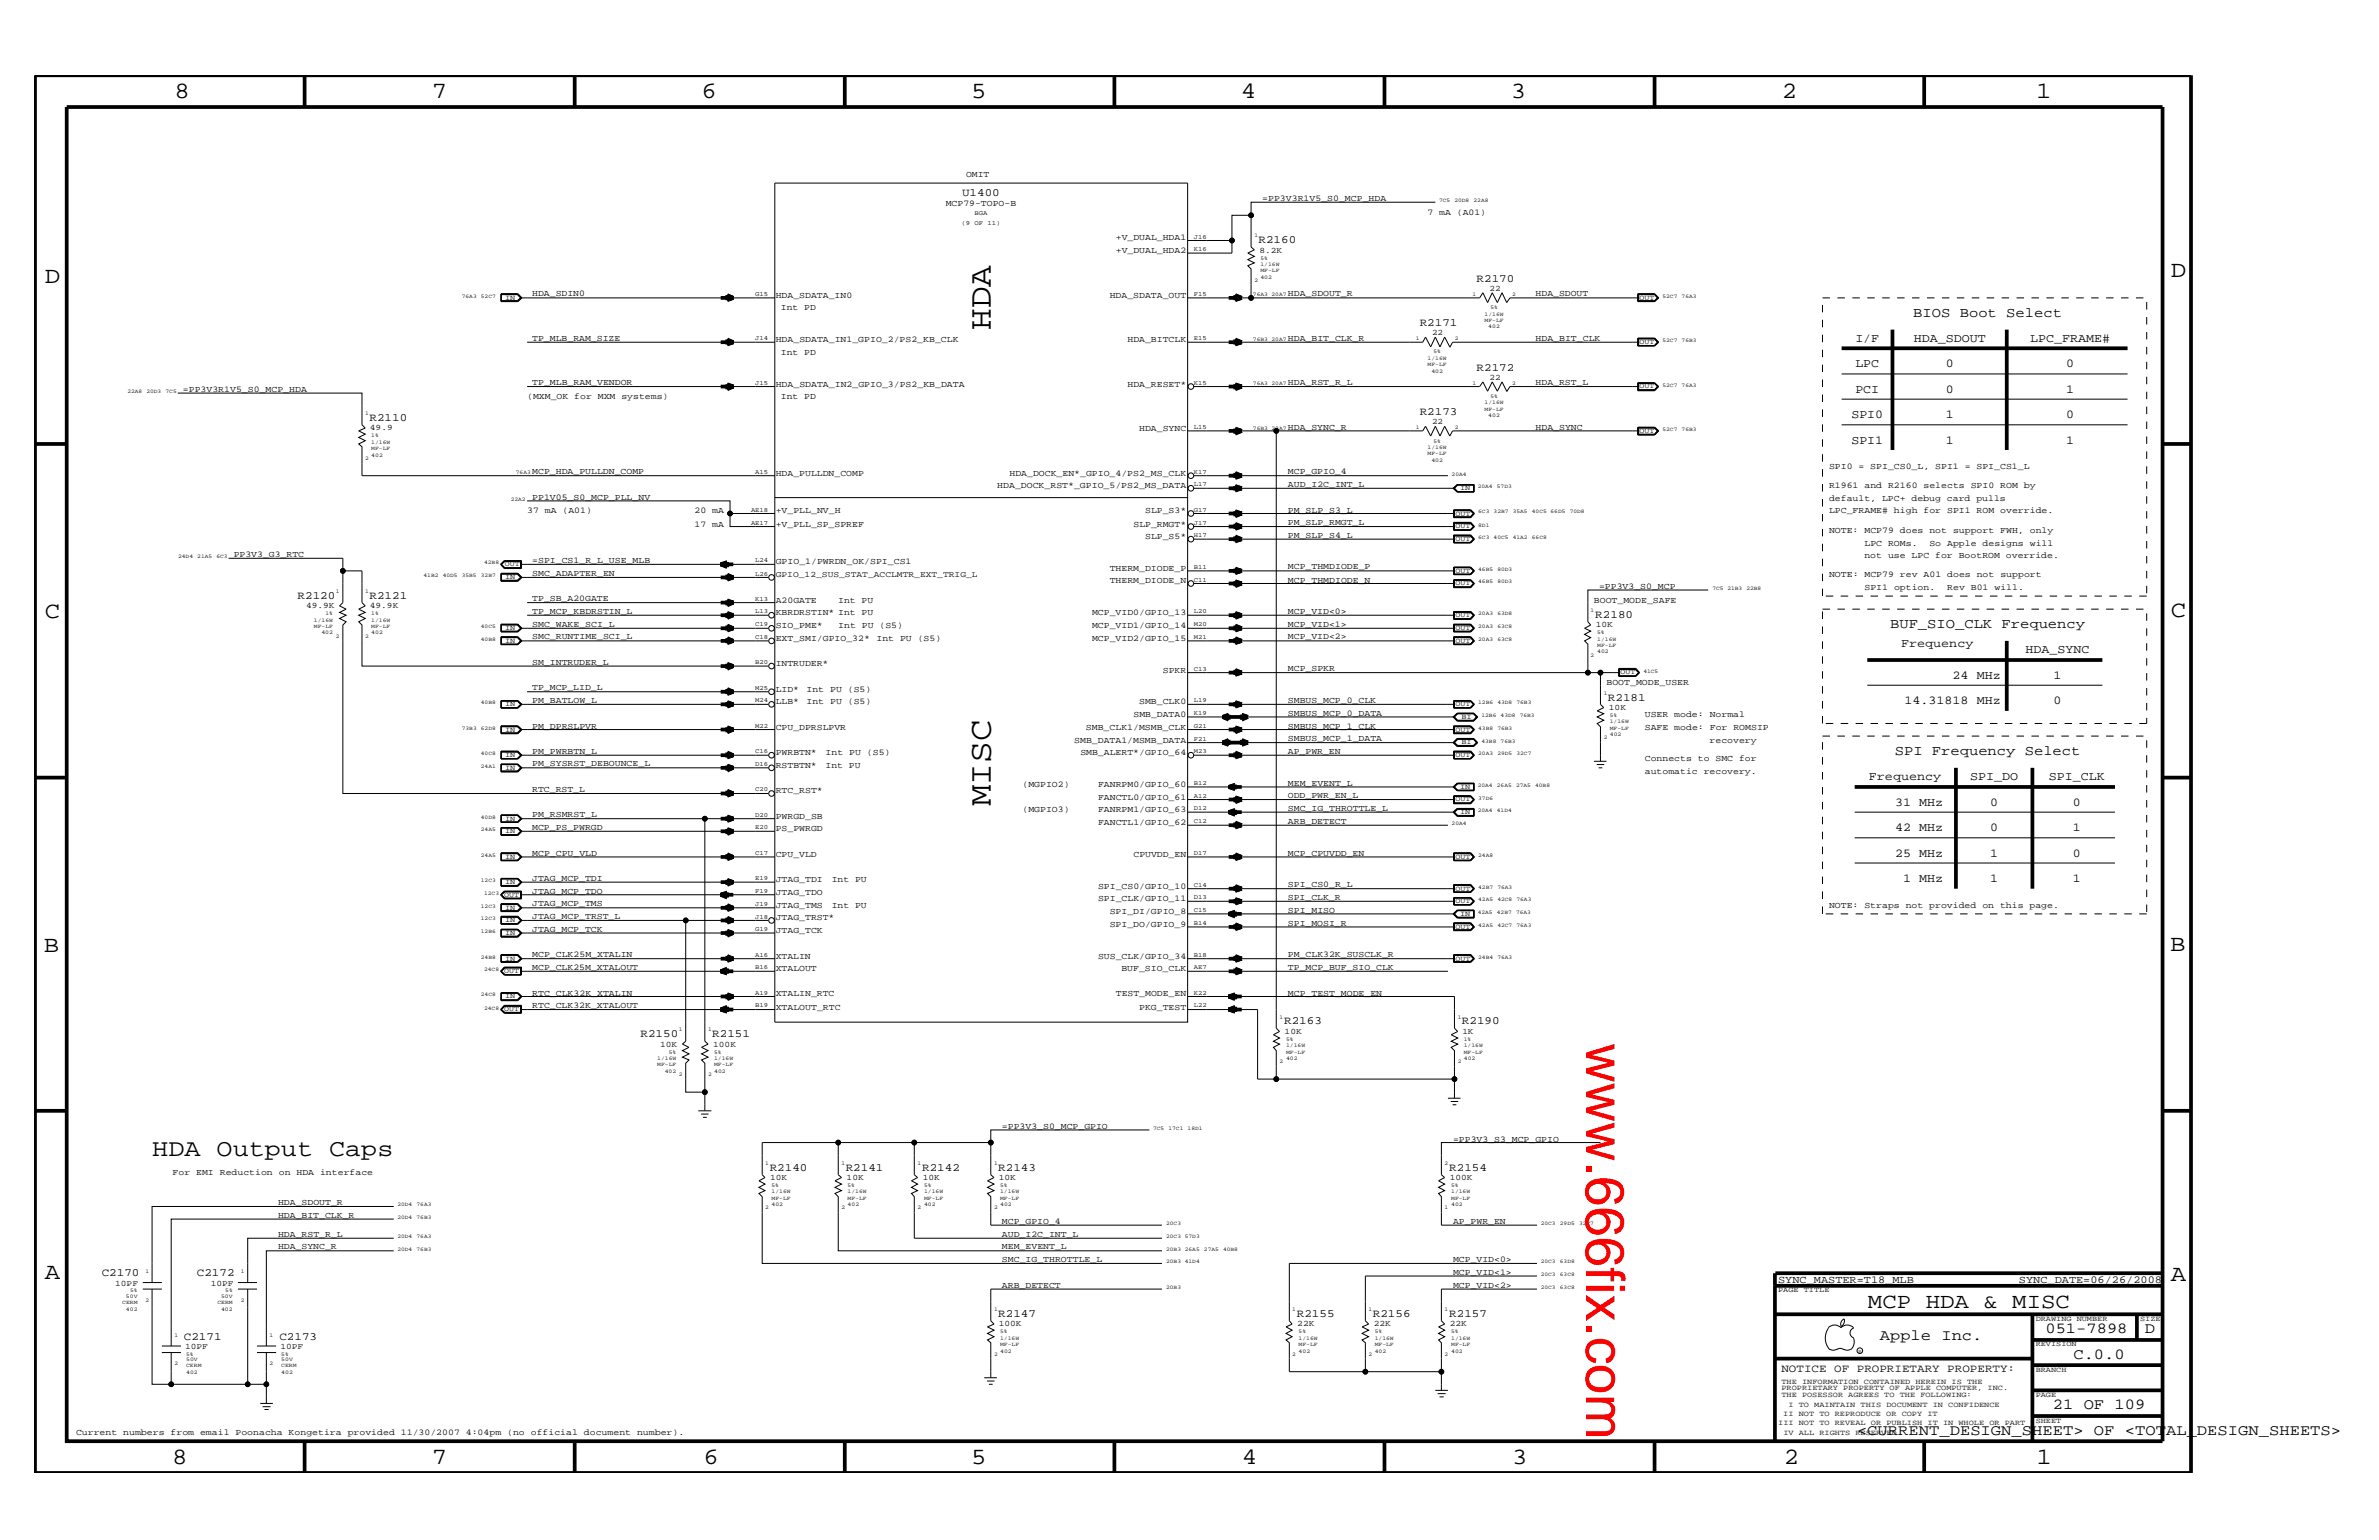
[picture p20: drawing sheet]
<svg xmlns="http://www.w3.org/2000/svg" width="432mm" height="279mm" viewBox="0 0 432 279" stroke-linecap="round" stroke-linejoin="round" font-family="sans-serif">
<defs><g id="words">
<text font-size="9.9" fill="#f00" x="287.9" y="189.3" transform="rotate(90 287.9 189.3)">www.666fix.com</text>
<g font-size="5.9">
<text x="179.8" y="59.8" transform="rotate(-90 179.8 59.8)">HDA</text>
<text x="179.8" y="146.2" transform="rotate(-90 179.8 146.2)">MISC</text>
</g>
<text font-size="4.4" x="27.6" y="209.7">HDA Output Caps</text>
<g font-size="4.2">
<text x="31.7" y="17.8">8</text>
<text x="78.4" y="17.8">7</text>
<text x="127.3" y="17.8">6</text>
<text x="176.3" y="17.8">5</text>
<text x="225.2" y="17.8">4</text>
<text x="274.2" y="17.8">3</text>
<text x="323.4" y="17.8">2</text>
<text x="369.6" y="17.8">1</text>
<text x="8.1" y="51.3">D</text>
<text x="394" y="50.3">D</text>
<text x="8.1" y="112.1">C</text>
<text x="394" y="111.9">C</text>
<text x="8" y="172.7">B</text>
<text x="393.9" y="172.5">B</text>
<text x="8.1" y="232">A</text>
<text x="394" y="232.4">A</text>
<text x="31.2" y="265.6">8</text>
<text x="78.4" y="265.6">7</text>
<text x="127.7" y="265.6">6</text>
<text x="176.3" y="265.6">5</text>
<text x="225.4" y="265.6">4</text>
<text x="274.5" y="265.6">3</text>
<text x="323.8" y="265.6">2</text>
<text x="369.7" y="265.6">1</text>
</g>
<text font-size="3.9" x="339" y="237.3">MCP HDA &amp; MISC</text>
<g font-size="2.8">
<text x="341.2" y="243.1">Apple Inc.</text>
<text x="371.3" y="241.9">051-7898</text>
<text x="389.3" y="241.9">D</text>
<text x="376.3" y="246.5">C.0.0</text>
<text x="372.6" y="255.7">21 OF 109</text>
<text x="337.1" y="260.4">&lt;CURRENT_DESIGN_SHEET&gt; OF &lt;TOTAL_DESIGN_SHEETS&gt;</text>
</g>
<g font-size="2.5">
<text x="347.3" y="57.4">BIOS Boot Select</text>
<text x="343.1" y="114">BUF_SIO_CLK Frequency</text>
<text x="343.9" y="137">SPI Frequency Select</text>
</g>
<g font-size="2.2">
<text x="336.8" y="62.1">I/F</text>
<text x="347.3" y="62.1">HDA_SDOUT</text>
<text x="368.5" y="62.1">LPC_FRAME#</text>
<text x="336.8" y="71.3">PCI</text>
<text x="336.8" y="66.7">LPC</text>
<text x="353.2" y="71.3">0</text>
<text x="353.2" y="66.7">0</text>
<text x="375" y="71.3">1</text>
<text x="375" y="66.7">0</text>
<text x="336" y="75.9">SPI0</text>
<text x="353.2" y="75.9">1</text>
<text x="375" y="75.9">0</text>
<text x="336" y="80.5">SPI1</text>
<text x="353.2" y="80.5">1</text>
<text x="375" y="80.5">1</text>
<text x="345.1" y="117.4">Frequency</text>
<text x="367.7" y="118.6">HDA_SYNC</text>
<text x="354.4" y="123.1">24 MHz</text>
<text x="372.7" y="123.1">1</text>
<text x="345.7" y="127.8">14.31818 MHz</text>
<text x="372.7" y="127.8">0</text>
<text x="339.2" y="141.6">Frequency</text>
<text x="357.6" y="141.6">SPI_DO</text>
<text x="371.9" y="141.6">SPI_CLK</text>
<text x="344" y="146.2">31 MHz</text>
<text x="361.2" y="146.2">0</text>
<text x="376.2" y="146.2">0</text>
<text x="344" y="155.5">25 MHz</text>
<text x="344" y="150.8">42 MHz</text>
<text x="361.2" y="150.8">0</text>
<text x="361.2" y="155.5">1</text>
<text x="376.2" y="150.8">1</text>
<text x="376.2" y="155.5">0</text>
<text x="345.4" y="160">1 MHz</text>
<text x="361.2" y="160">1</text>
<text x="376.2" y="160">1</text>
</g>
<g font-size="2">
<text x="174.6" y="35.6">U1400</text>
<text x="228.4" y="44.1">R2160</text>
<text x="268" y="51.1">R2170</text>
<text x="257.7" y="59.2">R2171</text>
<text x="268" y="67.3">R2172</text>
<text x="67.1" y="76.4">R2110</text>
<text x="257.7" y="75.3">R2173</text>
<text x="54" y="108.7">R2120</text>
<text x="67.1" y="108.7">R2121</text>
<text x="289.6" y="112.1">R2180</text>
<text x="291.8" y="127.1">R2181</text>
<text x="233.1" y="185.9">R2163</text>
<text x="265.3" y="185.9">R2190</text>
<text x="116.2" y="188.2">R2150</text>
<text x="129.3" y="188.2">R2151</text>
<text x="139.7" y="212.4">R2140</text>
<text x="153.5" y="212.4">R2141</text>
<text x="167.4" y="212.4">R2142</text>
<text x="181.2" y="212.4">R2143</text>
<text x="263.1" y="212.4">R2154</text>
<text x="18.5" y="231.5">C2170</text>
<text x="35.7" y="231.5">C2172</text>
<text x="181.2" y="239">R2147</text>
<text x="235.4" y="239">R2155</text>
<text x="249.2" y="239">R2156</text>
<text x="263.1" y="239">R2157</text>
<text x="33.4" y="243.1">C2171</text>
<text x="50.7" y="243.1">C2173</text>
<text x="323.3" y="248.9">NOTICE OF PROPRIETARY PROPERTY:</text>
</g>
<g font-size="1.9">
<text x="322.7" y="232.7">SYNC_MASTER=T18_MLB</text>
<text x="366.4" y="232.7">SYNC_DATE=06/26/2008</text>
</g>
<g font-size="1.6">
<text x="175.3" y="32.1">OMIT</text>
<text x="171.7" y="37.4">MCP79-TOPO-B</text>
<text x="229.1" y="36.5">=PP3V3R1V5_S0_MCP_HDA</text>
<text x="259.1" y="39.1">7 mA (A01)</text>
<text x="202.5" y="43.6">+V_DUAL_HDA1</text>
<text x="202.5" y="45.9">+V_DUAL_HDA2</text>
<text x="96.6" y="53.8">HDA_SDIN0</text>
<text x="233.8" y="53.8">HDA_SDOUT_R</text>
<text x="278.7" y="53.8">HDA_SDOUT</text>
<text x="140.8" y="54">HDA_SDATA_IN0</text>
<text x="141.7" y="56.3">Int PD</text>
<text x="201.4" y="54">HDA_SDATA_OUT</text>
<text x="96.6" y="61.8">TP_MLB_RAM_SIZE</text>
<text x="140.8" y="62.1">HDA_SDATA_IN1_GPIO_2/PS2_KB_CLK</text>
<text x="141.7" y="64.4">Int PD</text>
<text x="204.6" y="62.1">HDA_BITCLK</text>
<text x="233.8" y="61.8">HDA_BIT_CLK_R</text>
<text x="278.7" y="61.8">HDA_BIT_CLK</text>
<text x="33.2" y="71.1">=PP3V3R1V5_S0_MCP_HDA</text>
<text x="96.6" y="69.9">TP_MLB_RAM_VENDOR</text>
<text x="140.8" y="70.1">HDA_SDATA_IN2_GPIO_3/PS2_KB_DATA</text>
<text x="204.6" y="70.1">HDA_RESET*</text>
<text x="233.8" y="69.9">HDA_RST_R_L</text>
<text x="278.7" y="69.9">HDA_RST_L</text>
<text x="95.7" y="72.4">(MXM_OK for MXM systems)</text>
<text x="141.7" y="72.4">Int PD</text>
<text x="206.8" y="78.2">HDA_SYNC</text>
<text x="233.8" y="78">HDA_SYNC_R</text>
<text x="278.7" y="78">HDA_SYNC</text>
<text x="96.6" y="86">MCP_HDA_PULLDN_COMP</text>
<text x="140.8" y="86.3">HDA_PULLDN_COMP</text>
<text x="181" y="88.6">HDA_DOCK_RST*_GPIO_5/PS2_MS_DATA</text>
<text x="183.2" y="86.3">HDA_DOCK_EN*_GPIO_4/PS2_MS_CLK</text>
<text x="233.8" y="86">MCP_GPIO_4</text>
<text x="233.8" y="88.3">AUD_I2C_INT_L</text>
<text x="332" y="85.1">SPI0 = SPI_CS0_L, SPI1 = SPI_CS1_L</text>
<text x="332" y="88.6">R1961 and R2160 selects SPI0 ROM by</text>
<text x="95.7" y="93.2">37 mA (A01)</text>
<text x="96.6" y="90.7">PP1V05_S0_MCP_PLL_NV</text>
<text x="126.1" y="95.5">17 mA</text>
<text x="126.1" y="93.2">20 mA</text>
<text x="140.8" y="95.5">+V_PLL_SP_SPREF</text>
<text x="140.8" y="93.2">+V_PLL_NV_H</text>
<text x="205.7" y="95.5">SLP_RMGT*</text>
<text x="207.9" y="93.2">SLP_S3*</text>
<text x="233.8" y="95.3">PM_SLP_RMGT_L</text>
<text x="233.8" y="93">PM_SLP_S3_L</text>
<text x="332" y="93.2">LPC_FRAME# high for SPI1 ROM override.</text>
<text x="332" y="90.9">default, LPC+ debug card pulls</text>
<text x="42.4" y="101">PP3V3_G3_RTC</text>
<text x="207.9" y="97.8">SLP_S5*</text>
<text x="233.8" y="97.6">PM_SLP_S4_L</text>
<text x="332" y="96.6">NOTE: MCP79 does not support FWH, only</text>
<text x="338.4" y="101.3">not use LPC for BootROM override.</text>
<text x="338.4" y="99">LPC ROMs.</text>
<text x="350.2" y="99">So Apple designs will</text>
<text x="96.6" y="102.2">=SPI_CS1_R_L_USE_MLB</text>
<text x="96.6" y="104.5">SMC_ADAPTER_EN</text>
<text x="140.8" y="102.4">GPIO_1/PWRDN_OK/SPI_CS1</text>
<text x="201.4" y="105.9">THERM_DIODE_N</text>
<text x="201.4" y="103.6">THERM_DIODE_P</text>
<text x="233.8" y="103.3">MCP_THMDIODE_P</text>
<text x="233.8" y="105.7">MCP_THMDIODE_N</text>
<text x="290.2" y="106.8">=PP3V3_S0_MCP</text>
<text x="332" y="104.8">NOTE: MCP79 rev A01 does not support</text>
<text x="338.4" y="107">SPI1 option.</text>
<text x="353.4" y="107">Rev B01 will.</text>
<text x="96.6" y="109.1">TP_SB_A20GATE</text>
<text x="96.6" y="111.4">TP_MCP_KBDRSTIN_L</text>
<text x="96.6" y="113.7">SMC_WAKE_SCI_L</text>
<text x="140.8" y="114">SIO_PME*</text>
<text x="140.8" y="111.6">KBRDRSTIN* Int PU</text>
<text x="140.8" y="109.3">A20GATE</text>
<text x="152.1" y="114">Int PU (S5)</text>
<text x="152.1" y="109.3">Int PU</text>
<text x="198.2" y="114">MCP_VID1/GPIO_14</text>
<text x="198.2" y="111.6">MCP_VID0/GPIO_13</text>
<text x="233.8" y="111.4">MCP_VID&lt;0&gt;</text>
<text x="233.8" y="113.7">MCP_VID&lt;1&gt;</text>
<text x="289.3" y="109.3">BOOT_MODE_SAFE</text>
<text x="96.6" y="116">SMC_RUNTIME_SCI_L</text>
<text x="140.8" y="116.3">EXT_SMI/GPIO_32*</text>
<text x="159.1" y="116.3">Int PU (S5)</text>
<text x="198.2" y="116.3">MCP_VID2/GPIO_15</text>
<text x="233.8" y="116">MCP_VID&lt;2&gt;</text>
<text x="96.6" y="125.3">TP_MCP_LID_L</text>
<text x="96.6" y="120.7">SM_INTRUDER_L</text>
<text x="140.8" y="120.8">INTRUDER*</text>
<text x="140.8" y="125.5">LID*</text>
<text x="146.4" y="125.5">Int PU (S5)</text>
<text x="211.1" y="122">SPKR</text>
<text x="233.8" y="121.8">MCP_SPKR</text>
<text x="291.6" y="124.3">BOOT_MODE_USER</text>
<text x="96.6" y="127.5">PM_BATLOW_L</text>
<text x="140.8" y="127.8">LLB*</text>
<text x="146.4" y="127.8">Int PU (S5)</text>
<text x="205.7" y="130.1">SMB_DATA0</text>
<text x="206.8" y="127.8">SMB_CLK0</text>
<text x="233.8" y="129.8">SMBUS_MCP_0_DATA</text>
<text x="233.8" y="127.5">SMBUS_MCP_0_CLK</text>
<text x="298.5" y="130.1">USER mode: Normal</text>
<text x="96.6" y="132.2">PM_DPRSLPVR</text>
<text x="96.6" y="136.8">PM_PWRBTN_L</text>
<text x="140.8" y="137">PWRBTN*</text>
<text x="140.8" y="132.4">CPU_DPRSLPVR</text>
<text x="149.9" y="137">Int PU (S5)</text>
<text x="195" y="134.7">SMB_DATA1/MSMB_DATA</text>
<text x="196.1" y="137">SMB_ALERT*/GPIO_64</text>
<text x="197.1" y="132.4">SMB_CLK1/MSMB_CLK</text>
<text x="233.8" y="132.2">SMBUS_MCP_1_CLK</text>
<text x="233.8" y="134.5">SMBUS_MCP_1_DATA</text>
<text x="233.8" y="136.8">AP_PWR_EN</text>
<text x="298.5" y="132.4">SAFE mode: For ROMSIP</text>
<text x="310.3" y="134.7">recovery</text>
<text x="96.6" y="143.7">RTC_RST_L</text>
<text x="96.6" y="139.1">PM_SYSRST_DEBOUNCE_L</text>
<text x="140.8" y="144">RTC_RST*</text>
<text x="140.8" y="139.3">RSTBTN*</text>
<text x="149.9" y="139.3">Int PU</text>
<text x="185.6" y="142.8">(MGPIO2)</text>
<text x="199.3" y="142.8">FANRPM0/GPIO_60</text>
<text x="233.8" y="142.5">MEM_EVENT_L</text>
<text x="298.5" y="138.1">Connects to SMC for</text>
<text x="298.5" y="140.5">automatic recovery.</text>
<text x="96.6" y="148.3">PM_RSMRST_L</text>
<text x="140.8" y="148.5">PWRGD_SB</text>
<text x="185.6" y="147.3">(MGPIO3)</text>
<text x="199.3" y="149.7">FANCTL1/GPIO_62</text>
<text x="199.3" y="147.3">FANRPM1/GPIO_63</text>
<text x="199.3" y="145.1">FANCTL0/GPIO_61</text>
<text x="233.8" y="147.2">SMC_IG_THROTTLE_L</text>
<text x="233.8" y="149.5">ARB_DETECT</text>
<text x="233.8" y="144.8">ODD_PWR_EN_L</text>
<text x="96.6" y="155.2">MCP_CPU_VLD</text>
<text x="96.6" y="150.7">MCP_PS_PWRGD</text>
<text x="140.8" y="155.5">CPU_VLD</text>
<text x="140.8" y="150.8">PS_PWRGD</text>
<text x="205.7" y="155.5">CPUVDD_EN</text>
<text x="233.8" y="155.2">MCP_CPUVDD_EN</text>
<text x="96.6" y="159.8">JTAG_MCP_TDI</text>
<text x="140.8" y="160">JTAG_TDI</text>
<text x="151" y="160">Int PU</text>
<text x="199.3" y="161.2">SPI_CS0/GPIO_10</text>
<text x="233.8" y="161">SPI_CS0_R_L</text>
<text x="96.6" y="162.2">JTAG_MCP_TDO</text>
<text x="96.6" y="164.5">JTAG_MCP_TMS</text>
<text x="96.6" y="166.7">JTAG_MCP_TRST_L</text>
<text x="140.8" y="167">JTAG_TRST*</text>
<text x="140.8" y="164.7">JTAG_TMS</text>
<text x="140.8" y="162.3">JTAG_TDO</text>
<text x="151" y="164.7">Int PU</text>
<text x="199.3" y="163.5">SPI_CLK/GPIO_11</text>
<text x="201.4" y="165.8">SPI_DI/GPIO_8</text>
<text x="233.8" y="163.3">SPI_CLK_R</text>
<text x="233.8" y="165.6">SPI_MISO</text>
<text x="233.8" y="167.9">SPI_MOSI_R</text>
<text x="332" y="164.7">NOTE: Straps not provided on this page.</text>
<text x="96.6" y="173.7">MCP_CLK25M_XTALIN</text>
<text x="96.6" y="169">JTAG_MCP_TCK</text>
<text x="140.8" y="173.9">XTALIN</text>
<text x="140.8" y="169.3">JTAG_TCK</text>
<text x="199.3" y="173.9">SUS_CLK/GPIO_34</text>
<text x="201.4" y="168.2">SPI_DO/GPIO_9</text>
<text x="233.8" y="173.7">PM_CLK32K_SUSCLK_R</text>
<text x="96.6" y="176">MCP_CLK25M_XTALOUT</text>
<text x="140.8" y="176.2">XTALOUT</text>
<text x="203.5" y="176.2">BUF_SIO_CLK</text>
<text x="233.8" y="176">TP_MCP_BUF_SIO_CLK</text>
<text x="96.6" y="182.9">RTC_CLK32K_XTALOUT</text>
<text x="96.6" y="180.6">RTC_CLK32K_XTALIN</text>
<text x="140.8" y="180.8">XTALIN_RTC</text>
<text x="140.8" y="183.2">XTALOUT_RTC</text>
<text x="202.5" y="180.8">TEST_MODE_EN</text>
<text x="206.8" y="183.2">PKG_TEST</text>
<text x="233.8" y="180.6">MCP_TEST_MODE_EN</text>
<text x="181.9" y="204.8">=PP3V3_S0_MCP_GPIO</text>
<text x="263.7" y="207.1">=PP3V3_S3_MCP_GPIO</text>
<text x="31.3" y="213.1">For EMI Reduction on HDA interface</text>
<text x="50.5" y="218.6">HDA_SDOUT_R</text>
<text x="50.5" y="220.9">HDA_BIT_CLK_R</text>
<text x="50.5" y="226.7">HDA_SYNC_R</text>
<text x="50.5" y="224.4">HDA_RST_R_L</text>
<text x="181.9" y="224.4">AUD_I2C_INT_L</text>
<text x="181.9" y="222.1">MCP_GPIO_4</text>
<text x="181.9" y="226.7">MEM_EVENT_L</text>
<text x="263.7" y="222.1">AP_PWR_EN</text>
<text x="181.9" y="233.6">ARB_DETECT</text>
<text x="181.9" y="229">SMC_IG_THROTTLE_L</text>
<text x="263.7" y="229">MCP_VID&lt;0&gt;</text>
<text x="263.7" y="233.6">MCP_VID&lt;2&gt;</text>
<text x="263.7" y="231.3">MCP_VID&lt;1&gt;</text>
<text x="13.8" y="260.4">Current numbers from email Poonacha Kongetira provided 11/30/2007 4:04pm (no official document number).</text>
</g>
<g font-size="1.5">
<text x="228.6" y="45.8">8.2K</text>
<text x="270.3" y="52.8">22</text>
<text x="259.9" y="60.8">22</text>
<text x="270.3" y="68.9">22</text>
<text x="259.9" y="76.9">22</text>
<text x="67.1" y="78.1">49.9</text>
<text x="140.8" y="104.8">GPIO_12_SUS_STAT_ACCLMTR_EXT_TRIG_L</text>
<text x="55.5" y="110.3">49.9K</text>
<text x="67.1" y="110.3">49.9K</text>
<text x="289.6" y="113.8">10K</text>
<text x="292" y="128.8">10K</text>
<text x="119.8" y="189.9">10K</text>
<text x="129.5" y="189.9">100K</text>
<text x="233.2" y="187.6">10K</text>
<text x="265.4" y="187.6">1K</text>
<text x="139.8" y="214.2">10K</text>
<text x="153.7" y="214.2">10K</text>
<text x="167.5" y="214.2">10K</text>
<text x="181.3" y="214.2">10K</text>
<text x="263.1" y="214.2">100K</text>
<text x="20.9" y="233.3">10PF</text>
<text x="38.3" y="233.3">10PF</text>
<text x="33.6" y="244.8">10PF</text>
<text x="50.9" y="244.8">10PF</text>
<text x="181.3" y="240.7">100K</text>
<text x="235.5" y="240.7">22K</text>
<text x="249.3" y="240.7">22K</text>
<text x="263.1" y="240.7">22K</text>
</g>
<g font-size="1.4">
<text x="91.7" y="54.4">IN</text>
<text x="297.6" y="54.4">OUT</text>
<text x="297.6" y="62.4">OUT</text>
<text x="297.6" y="70.5">OUT</text>
<text x="297.6" y="78.6">OUT</text>
<text x="265" y="88.9">IN</text>
<text x="264.2" y="93.6">OUT</text>
<text x="264.2" y="95.9">OUT</text>
<text x="264.2" y="98.2">OUT</text>
<text x="91.6" y="102.7">OUT</text>
<text x="91.7" y="105.1">IN</text>
<text x="264.2" y="103.9">OUT</text>
<text x="264.2" y="106.2">OUT</text>
<text x="264.2" y="112">OUT</text>
<text x="91.7" y="114.3">IN</text>
<text x="91.7" y="116.6">IN</text>
<text x="264.2" y="114.3">OUT</text>
<text x="264.2" y="116.6">OUT</text>
<text x="294.1" y="122.4">OUT</text>
<text x="91.7" y="128.1">IN</text>
<text x="264.2" y="128.1">OUT</text>
<text x="265.3" y="130.4">BI</text>
<text x="91.7" y="132.8">IN</text>
<text x="91.7" y="137.4">IN</text>
<text x="264.2" y="132.8">OUT</text>
<text x="264.2" y="137.4">OUT</text>
<text x="265.3" y="135.1">BI</text>
<text x="91.7" y="139.6">IN</text>
<text x="265" y="143.1">IN</text>
<text x="91.7" y="148.9">IN</text>
<text x="264.2" y="145.4">OUT</text>
<text x="265" y="147.8">IN</text>
<text x="91.7" y="155.8">IN</text>
<text x="91.7" y="151.2">IN</text>
<text x="264.2" y="155.8">OUT</text>
<text x="91.7" y="160.4">IN</text>
<text x="264.2" y="161.6">OUT</text>
<text x="91.5" y="162.8">OUT</text>
<text x="91.7" y="165">IN</text>
<text x="91.7" y="167.3">IN</text>
<text x="264.2" y="163.9">OUT</text>
<text x="265" y="166.1">IN</text>
<text x="91.7" y="169.6">IN</text>
<text x="264.2" y="168.5">OUT</text>
<text x="91.5" y="176.6">OUT</text>
<text x="91.7" y="174.3">IN</text>
<text x="264.2" y="174.3">OUT</text>
<text x="91.5" y="183.5">OUT</text>
<text x="91.7" y="181.1">IN</text>
<text x="322.7" y="234.4">PAGE TITLE</text>
<text x="369.5" y="239.6">DRAWING NUMBER</text>
<text x="388.5" y="239.6">SIZE</text>
<text x="369.5" y="244.2">REVISION</text>
<text x="323.3" y="251.1">THE INFORMATION CONTAINED HEREIN IS THE</text>
<text x="369.5" y="248.9">BRANCH</text>
<text x="323.3" y="253.4">THE POSESSOR AGREES TO THE FOLLOWING:</text>
<text x="323.3" y="252.3">PROPRIETARY PROPERTY OF APPLE COMPUTER, INC.</text>
<text x="323.7" y="256.9">II NOT TO REPRODUCE OR COPY IT</text>
<text x="324.6" y="255.2">I TO MAINTAIN THIS DOCUMENT IN CONFIDENCE</text>
<text x="369.5" y="253.4">PAGE</text>
<text x="322.7" y="258.6">III NOT TO REVEAL OR PUBLISH IT IN WHOLE OR PART</text>
<text x="323.7" y="260.4">IV ALL RIGHTS RESERVED</text>
<text x="369.5" y="258.1">SHEET</text>
</g>
<g font-size="1.2">
<text x="174.5" y="40.8">(9 OF 11)</text>
<text x="176.9" y="39.1">BGA</text>
<text x="216.7" y="45.6">K16</text>
<text x="216.7" y="43.3">J16</text>
<text x="137.1" y="53.6">G15</text>
<text x="216.7" y="53.6">F15</text>
<text x="137.1" y="61.8">J14</text>
<text x="216.7" y="61.8">E15</text>
<text x="137.1" y="69.8">J15</text>
<text x="216.7" y="69.8">K15</text>
<text x="216.7" y="77.8">L15</text>
<text x="137.1" y="86">A15</text>
<text x="216.7" y="88.3">L17</text>
<text x="216.7" y="86">K17</text>
<text x="136.3" y="95.2">AE17</text>
<text x="136.3" y="92.8">AE18</text>
<text x="216.7" y="92.8">G17</text>
<text x="216.7" y="95.2">J17</text>
<text x="216.7" y="97.5">H17</text>
<text x="137.1" y="102.1">L24</text>
<text x="137.1" y="104.4">L26</text>
<text x="216.7" y="103.2">B11</text>
<text x="216.7" y="105.5">C11</text>
<text x="137.1" y="111.3">L13</text>
<text x="137.1" y="109">K13</text>
<text x="137.1" y="113.6">C19</text>
<text x="216.7" y="113.6">M20</text>
<text x="216.7" y="111.3">L20</text>
<text x="137.1" y="115.9">C18</text>
<text x="216.7" y="115.9">M21</text>
<text x="137.1" y="125.2">M25</text>
<text x="137.1" y="120.5">B20</text>
<text x="216.7" y="121.7">C13</text>
<text x="137.1" y="127.5">M24</text>
<text x="216.7" y="129.7">K19</text>
<text x="216.7" y="127.5">L19</text>
<text x="137.1" y="132">M22</text>
<text x="137.1" y="136.7">C16</text>
<text x="216.7" y="134.4">F21</text>
<text x="216.7" y="132">G21</text>
<text x="216.7" y="136.7">M23</text>
<text x="137.1" y="143.5">C20</text>
<text x="137.1" y="139">D16</text>
<text x="216.7" y="142.4">B12</text>
<text x="137.1" y="148.2">D20</text>
<text x="216.7" y="147">D12</text>
<text x="216.7" y="149.4">C12</text>
<text x="216.7" y="144.7">A12</text>
<text x="137.1" y="155.1">C17</text>
<text x="137.1" y="150.5">E20</text>
<text x="216.7" y="155.1">D17</text>
<text x="137.1" y="162">F19</text>
<text x="137.1" y="159.7">E19</text>
<text x="216.7" y="160.9">C14</text>
<text x="137.1" y="166.7">J18</text>
<text x="137.1" y="164.4">J19</text>
<text x="216.7" y="167.8">B14</text>
<text x="216.7" y="165.5">C15</text>
<text x="216.7" y="163.2">D13</text>
<text x="137.1" y="168.9">G19</text>
<text x="137.1" y="173.6">A16</text>
<text x="216.7" y="173.6">B18</text>
<text x="137.1" y="175.9">B16</text>
<text x="216.7" y="175.9">AE7</text>
<text x="137.1" y="182.7">B19</text>
<text x="137.1" y="180.5">A19</text>
<text x="216.7" y="180.5">K22</text>
<text x="216.7" y="182.7">L22</text>
</g>
<g font-size="1">
<text x="261.2" y="36.7">7C5</text>
<text x="264" y="36.7">20D8</text>
<text x="267.5" y="36.7">22A8</text>
<text x="227.7" y="43">1</text>
<text x="228.8" y="47.1">5%</text>
<text x="227.4" y="53.8">76A3 20A7</text>
<text x="227.7" y="51.1">2</text>
<text x="228.8" y="49.4">MF-LF</text>
<text x="228.8" y="48.2">1/16W</text>
<text x="228.8" y="50.6">402</text>
<text x="267.3" y="53.6">1</text>
<text x="274.5" y="53.6">2</text>
<text x="83.8" y="54">76A3</text>
<text x="87.3" y="54">52C7</text>
<text x="269.5" y="58.4">MF-LF</text>
<text x="269.5" y="57.3">1/16W</text>
<text x="270.1" y="59.5">402</text>
<text x="270.5" y="56.1">5%</text>
<text x="301.8" y="54">52C7</text>
<text x="305.2" y="54">76A3</text>
<text x="227.4" y="61.8">76B3 20A7</text>
<text x="257" y="61.8">1</text>
<text x="259.1" y="65.3">1/16W</text>
<text x="260.2" y="64.1">5%</text>
<text x="264.1" y="61.8">2</text>
<text x="301.8" y="62.1">52C7</text>
<text x="305.2" y="62.1">76B3</text>
<text x="23.1" y="71.3">22A8</text>
<text x="26.6" y="71.3">20D3</text>
<text x="30.1" y="71.3">7C5</text>
<text x="227.4" y="69.9">76A3 20A7</text>
<text x="259.1" y="66.5">MF-LF</text>
<text x="259.8" y="67.6">402</text>
<text x="267.3" y="69.8">1</text>
<text x="274.5" y="69.8">2</text>
<text x="301.8" y="70.1">52C7</text>
<text x="305.2" y="70.1">76A3</text>
<text x="66.3" y="75.3">1</text>
<text x="257" y="77.8">1</text>
<text x="264.1" y="77.8">2</text>
<text x="269.5" y="73.3">1/16W</text>
<text x="269.5" y="74.5">MF-LF</text>
<text x="270.1" y="75.7">402</text>
<text x="270.5" y="72.2">5%</text>
<text x="66.3" y="83.4">2</text>
<text x="67.4" y="81.6">MF-LF</text>
<text x="67.4" y="80.5">1/16W</text>
<text x="67.4" y="79.4">1%</text>
<text x="67.4" y="82.8">402</text>
<text x="227.4" y="78">76B3 20A7</text>
<text x="259.1" y="82.6">MF-LF</text>
<text x="259.1" y="81.5">1/16W</text>
<text x="259.8" y="83.8">402</text>
<text x="260.2" y="80.3">5%</text>
<text x="301.8" y="78.2">52C7</text>
<text x="305.2" y="78.2">76B3</text>
<text x="93.6" y="86">76A3</text>
<text x="263.5" y="86.3">20A4</text>
<text x="268.2" y="88.6">20A4</text>
<text x="271.7" y="88.6">57D3</text>
<text x="92.7" y="90.9">22A2</text>
<text x="268.3" y="95.5">8D1</text>
<text x="268.3" y="93.2">6C3</text>
<text x="271.1" y="93.2">32B7</text>
<text x="274.6" y="93.2">35A5</text>
<text x="278" y="93.2">40C5 66D5</text>
<text x="284.9" y="93.2">70D8</text>
<text x="32.3" y="101.3">24D4</text>
<text x="35.8" y="101.3">21A5</text>
<text x="39.3" y="101.3">6C3</text>
<text x="268.3" y="97.8">6C3</text>
<text x="271.1" y="97.8">40C5</text>
<text x="274.6" y="97.8">41A2</text>
<text x="278" y="97.8">66C8</text>
<text x="61" y="107.6">1</text>
<text x="66.3" y="107.6">1</text>
<text x="76.9" y="104.8">41B2</text>
<text x="80.3" y="104.8">40D5</text>
<text x="83.8" y="104.8">35B5</text>
<text x="87.3" y="104.8">32B7</text>
<text x="87.9" y="102.4">42B8</text>
<text x="268.3" y="105.9">46B5</text>
<text x="268.3" y="103.6">46B5</text>
<text x="271.8" y="105.9">80D3</text>
<text x="271.8" y="103.6">80D3</text>
<text x="310.8" y="107">7C5 21B3</text>
<text x="317" y="107">22B8</text>
<text x="57" y="114">MF-LF</text>
<text x="57" y="112.8">1/16W</text>
<text x="59.1" y="111.6">1%</text>
<text x="67.4" y="114">MF-LF</text>
<text x="67.4" y="112.8">1/16W</text>
<text x="67.4" y="111.6">1%</text>
<text x="87.3" y="114">40C5</text>
<text x="268.3" y="114">20A3</text>
<text x="268.3" y="111.6">20A3</text>
<text x="271.8" y="114">63C8</text>
<text x="271.8" y="111.6">63D8</text>
<text x="288.7" y="111.1">1</text>
<text x="58.3" y="115.1">402</text>
<text x="61" y="115.7">2</text>
<text x="66.3" y="115.7">2</text>
<text x="67.4" y="115.1">402</text>
<text x="87.3" y="116.3">40B8</text>
<text x="268.3" y="116.3">20A3</text>
<text x="271.8" y="116.3">63C8</text>
<text x="288.7" y="119.2">2</text>
<text x="289.9" y="115.1">5%</text>
<text x="289.9" y="117.4">MF-LF</text>
<text x="289.9" y="118.6">402</text>
<text x="289.9" y="116.3">1/16W</text>
<text x="298.3" y="122">41C5</text>
<text x="87.3" y="127.8">40B8</text>
<text x="268.3" y="127.8">12B6</text>
<text x="268.9" y="130.1">12B6</text>
<text x="271.8" y="127.8">43D8</text>
<text x="272.4" y="130.1">43D8</text>
<text x="275.3" y="127.8">76B3</text>
<text x="275.8" y="130.1">76B3</text>
<text x="291.1" y="126.1">1</text>
<text x="292.2" y="130.1">5%</text>
<text x="292.2" y="131.3">1/16W</text>
<text x="83.8" y="132.4">73B3</text>
<text x="87.3" y="137">40C8</text>
<text x="87.3" y="132.4">62D8</text>
<text x="268.3" y="137">20A3</text>
<text x="268.3" y="132.4">43B8</text>
<text x="268.9" y="134.7">43B8</text>
<text x="271.8" y="137">29D5</text>
<text x="271.8" y="132.4">76B3</text>
<text x="272.4" y="134.7">76B3</text>
<text x="275.3" y="137">32C7</text>
<text x="291.1" y="134.1">2</text>
<text x="292.2" y="133.5">402</text>
<text x="292.2" y="132.4">MF-LF</text>
<text x="87.3" y="139.3">24A1</text>
<text x="268.2" y="142.8">20A4</text>
<text x="271.7" y="142.8">26A5</text>
<text x="275.2" y="142.8">27A5</text>
<text x="278.6" y="142.8">40B8</text>
<text x="87.3" y="148.5">40D8</text>
<text x="263.5" y="149.7">20A4</text>
<text x="268.2" y="147.3">20A4</text>
<text x="268.3" y="145.1">37D6</text>
<text x="271.7" y="147.3">41D4</text>
<text x="87.3" y="150.8">24A5</text>
<text x="87.3" y="155.5">24A5</text>
<text x="268.3" y="155.5">24A8</text>
<text x="87.3" y="160">12C3</text>
<text x="268.3" y="161.2">42B7</text>
<text x="271.8" y="161.2">76A3</text>
<text x="87.3" y="167">12C3</text>
<text x="87.3" y="164.7">12C3</text>
<text x="87.9" y="162.3">12C3</text>
<text x="268.2" y="165.8">42A5</text>
<text x="268.3" y="163.5">42A5</text>
<text x="271.7" y="165.8">42B7</text>
<text x="271.8" y="163.5">42C8</text>
<text x="275.2" y="165.8">76A3</text>
<text x="275.3" y="163.5">76A3</text>
<text x="87.3" y="173.9">24B8</text>
<text x="87.3" y="169.3">12B6</text>
<text x="268.3" y="168.2">42A5</text>
<text x="268.3" y="173.9">24B4</text>
<text x="271.8" y="168.2">42C7</text>
<text x="271.8" y="173.9">76A3</text>
<text x="275.3" y="168.2">76A3</text>
<text x="87.9" y="176.2">24C8</text>
<text x="87.3" y="180.8">24C8</text>
<text x="87.9" y="183.2">24C8</text>
<text x="232.2" y="184.9">1</text>
<text x="264.6" y="184.9">1</text>
<text x="121.4" y="191.2">5%</text>
<text x="123.2" y="187.1">1</text>
<text x="128.5" y="187.1">1</text>
<text x="129.6" y="191.2">5%</text>
<text x="233.4" y="188.9">5%</text>
<text x="233.4" y="191.2">MF-LF</text>
<text x="233.4" y="190">1/16W</text>
<text x="265.7" y="191.2">MF-LF</text>
<text x="265.7" y="188.9">1%</text>
<text x="265.7" y="190">1/16W</text>
<text x="119.3" y="192.3">1/16W</text>
<text x="119.3" y="193.5">MF-LF</text>
<text x="120.6" y="194.7">402</text>
<text x="123.2" y="195.2">2</text>
<text x="128.5" y="195.2">2</text>
<text x="129.6" y="194.7">402</text>
<text x="129.6" y="193.5">MF-LF</text>
<text x="129.6" y="192.3">1/16W</text>
<text x="232.2" y="192.9">2</text>
<text x="233.4" y="192.3">402</text>
<text x="264.6" y="192.9">2</text>
<text x="265.7" y="192.3">402</text>
<text x="209.3" y="205">7C5</text>
<text x="212.1" y="205">17C1</text>
<text x="215.6" y="205">18D1</text>
<text x="291.2" y="207.3">7D3</text>
<text x="138.9" y="211.4">1</text>
<text x="140" y="215.4">5%</text>
<text x="152.7" y="211.4">1</text>
<text x="153.8" y="215.4">5%</text>
<text x="166.5" y="211.4">1</text>
<text x="167.7" y="215.4">5%</text>
<text x="180.4" y="211.4">1</text>
<text x="181.5" y="215.4">5%</text>
<text x="262.2" y="211.4">2</text>
<text x="263.4" y="215.4">5%</text>
<text x="72.1" y="218.9">20D4</text>
<text x="72.1" y="221.2">20D4</text>
<text x="75.6" y="218.9">76A3</text>
<text x="75.6" y="221.2">76B3</text>
<text x="138.9" y="219.4">2</text>
<text x="140" y="217.7">MF-LF</text>
<text x="140" y="216.5">1/16W</text>
<text x="140" y="218.9">402</text>
<text x="152.7" y="219.4">2</text>
<text x="153.8" y="218.9">402</text>
<text x="153.8" y="216.5">1/16W</text>
<text x="153.8" y="217.7">MF-LF</text>
<text x="166.5" y="219.4">2</text>
<text x="167.7" y="216.5">1/16W</text>
<text x="167.7" y="218.9">402</text>
<text x="167.7" y="217.7">MF-LF</text>
<text x="180.4" y="219.4">2</text>
<text x="181.5" y="217.7">MF-LF</text>
<text x="181.5" y="218.9">402</text>
<text x="181.5" y="216.5">1/16W</text>
<text x="262.2" y="219.4">1</text>
<text x="263.4" y="216.5">1/16W</text>
<text x="263.4" y="217.7">MF-LF</text>
<text x="263.4" y="218.9">402</text>
<text x="72.1" y="226.9">20D4</text>
<text x="72.1" y="224.6">20D4</text>
<text x="75.6" y="226.9">76B3</text>
<text x="75.6" y="224.6">76A3</text>
<text x="211.7" y="224.6">20C3 57D3</text>
<text x="211.7" y="222.3">20C3</text>
<text x="211.7" y="226.9">20B3 26A5</text>
<text x="218.5" y="226.9">27A5</text>
<text x="222" y="226.9">40B8</text>
<text x="279.7" y="222.3">20C3</text>
<text x="283.1" y="222.3">29D5</text>
<text x="286.6" y="222.3">32C7</text>
<text x="26.4" y="231">1</text>
<text x="43.7" y="231">1</text>
<text x="211.7" y="233.9">20B3</text>
<text x="211.7" y="229.2">20B3 41D4</text>
<text x="279.7" y="229.2">20C3</text>
<text x="279.7" y="233.9">20C3</text>
<text x="279.7" y="231.5">20C3</text>
<text x="283.1" y="229.2">63D8</text>
<text x="283.1" y="233.9">63C8</text>
<text x="283.1" y="231.5">63C8</text>
<text x="22.2" y="236.6">CERM</text>
<text x="22.9" y="235.5">50V</text>
<text x="22.9" y="237.8">402</text>
<text x="23.6" y="234.4">5%</text>
<text x="26.4" y="236.2">2</text>
<text x="39.5" y="236.6">CERM</text>
<text x="40.1" y="235.5">50V</text>
<text x="40.1" y="237.8">402</text>
<text x="40.9" y="234.4">5%</text>
<text x="43.7" y="236.2">2</text>
<text x="180.4" y="237.9">1</text>
<text x="234.5" y="237.9">1</text>
<text x="248.4" y="237.9">1</text>
<text x="262.2" y="237.9">1</text>
<text x="31.7" y="242.5">1</text>
<text x="33.8" y="246">5%</text>
<text x="48.9" y="242.5">1</text>
<text x="51.1" y="246">5%</text>
<text x="180.4" y="246">2</text>
<text x="181.5" y="245.4">402</text>
<text x="181.5" y="243.1">1/16W</text>
<text x="181.5" y="244.2">MF-LF</text>
<text x="181.5" y="241.9">5%</text>
<text x="234.5" y="246">2</text>
<text x="235.7" y="245.4">402</text>
<text x="235.7" y="243.1">1/16W</text>
<text x="235.7" y="241.9">5%</text>
<text x="235.7" y="244.2">MF-LF</text>
<text x="248.4" y="246">2</text>
<text x="249.5" y="241.9">5%</text>
<text x="249.5" y="244.2">MF-LF</text>
<text x="249.5" y="243.1">1/16W</text>
<text x="249.5" y="245.4">402</text>
<text x="262.2" y="246">2</text>
<text x="263.4" y="241.9">5%</text>
<text x="263.4" y="244.2">MF-LF</text>
<text x="263.4" y="243.1">1/16W</text>
<text x="263.4" y="245.4">402</text>
<text x="31.7" y="247.7">2</text>
<text x="33.8" y="247">50V</text>
<text x="33.8" y="249.3">402</text>
<text x="33.8" y="248.1">CERM</text>
<text x="48.9" y="247.7">2</text>
<text x="51.1" y="247">50V</text>
<text x="51.1" y="249.3">402</text>
<text x="51.1" y="248.1">CERM</text>
</g>
<text font-size=".9" x="337.3" y="245.4">R</text>
</g></defs>
<g fill="none" stroke="#000" stroke-width=".18">
<path d="M140.6 33.2h75v152.2h-75zM260.5 36.7h-33.4v2.4M90.9 53.3h3.1l.7 .7-.7 .7h-3.1zM90.9 54.6h3.1M90.9 53.4h3.1M91 53.4v1.2M91 53.5h2.9l.6 .5M94 53.4l.6 .6-.6 .6M94 53.4l.7 .6-.7 .6M94.5 54l-.6 .6h-2.9M94.5 54h46.1M215.6 43.6h8v2.3h-8"/>
<path d="M215.6 54h53l.6-.9 .8 1.8 .8-1.8 1 1.8 .8-1.8 .9 1.8 .6-.9h23.3M223.6 43.6v-4.5h3.5v5.7l.6 .5-1.2 .6 1.2 .6-1.2 .6 1.2 .6-1.2 .5 .6 .6v5.2M297.3 53.3h3l.8 .7-.8 .7h-3zM297.3 54.6h3M297.3 53.4h3M297.3 53.4v1.2M297.4 53.5h2.9l.5 .5-.5 .6h-2.9zM300.3 53.4l.7 .6-.7 .6M300.3 53.4l.6 .6-.6 .6M32.3 71.3h33.4v5.8l.6 .6-1.2 .5 1.2 .6-1.2 .6 1.2 .6-1.2 .5 .6 .6v5.2h74.9M95.7 62.1h44.9M95.7 70.1h44.9"/>
<path d="M215.6 78.2h16v108.3l.6 .6-1.1 .6 1.1 .6-1.1 .6 1.1 .5-1.1 .6 .5 .6v5.2h32.4M215.6 62.1h42.6l.5-.9 1 1.7 .8-1.7 .9 1.7 .8-1.7 .9 1.7M216.7 70.1h51.9l.6-.8 .8 1.7 .8-1.7 1 1.7 .8-1.7 .9 1.7M231.6 78.2h26.6l.5-.9 1 1.8 .8-1.8 .9 1.8 .8-1.8 .9 1.8 .6-.9h33.7M297.3 69.5h3l.8 .6-.8 .8h-3zM297.3 61.3h3l.8 .8-.8 .7h-3zM297.3 77.5h3l.8 .7-.8 .7h-3zM297.3 61.4h3M297.3 78.9h3M297.3 77.6h3M297.3 61.4v1.3h3M297.3 77.6v1.3"/>
<path d="M297.4 62.7v-1.2h2.9l.5 .6-.5 .6M297.4 69.5v1.2M297.4 77.7h2.9l.5 .5-.5 .6h-2.9zM297.4 62.1h-33.7l-.6 .9M297.4 70.1h-23.3l-.6 1M300.3 77.6l.7 .6-.7 .7M300.3 69.5l.7 .6-.7 .7h-3M300.3 61.4l.6 .7-.6 .6M300.3 69.5h-3v1.2h3M300.3 61.4l.7 .7-.7 .7M300.3 69.5l.6 .6-.6 .6M300.3 69.5l.5 .6-.5 .6"/>
<path d="M300.3 77.6l.6 .6-.6 .7M334.3 72.4h51.9M334.3 77.1h51.9M334.3 67.8h51.9M95.7 90.9h36.8v2.3h8.1M132.5 93.2v2.3h8.1M140.6 90.3h75M216.7 93.2h47.3M216.7 97.8h47.3M216.7 95.5h47.3M216.7 86.3h46.1M216.7 88.6h47.3"/>
<path d="M263.8 92.5h3.2l.6 .7-.6 .7h-3.2zM263.8 94.8h3.2l.6 .7-.6 .7h-3.2zM263.8 97.1h3.2l.6 .7-.6 .7h-3.2zM263.9 98.5v-1.4h3l.6 .7-.6 .7M263.9 97.2h3l.6 .6-.6 .6h-3M263.9 88.6l.6-.6h3v1.2h-3zM264 92.7h2.9l.6 .5-.6 .6h-2.9zM264 97.2v1.2M264.5 87.9l-.8 .7 .8 .7M264.5 87.9h3v1.4h-3M264.5 87.9l-.7 .7 .7 .7M264.6 88l-.6 .6 .6 .6"/>
<path d="M266.9 92.6h-3v1.2h3M266.9 94.9h-3v1.3M266.9 92.6l.6 .6-.6 .6M266.9 92.6l.6 .6M266.9 94.9l.6 .6-.6 .7M266.9 94.9l.6 .6M267.5 95.5l-.6-.6h-2.9v1.2M267.5 93.2l-.6 .6M267.5 95.5l-.6 .6h-3M41.5 101.3h20.7v2.3h3.5v5.7l.6 .6-1.2 .6 1.2 .6-1.2 .5 1.2 .6-1.2 .6 .6 .6v7.4h73.7M62.2 103.6v5.7l-.6 .6 1.2 .6-1.2 .6 1.2 .5-1.2 .6 1.2 .6-.6 .6v30.6h77.2M90.8 102.4l.7-.7h3.2v1.5h-3.2z"/>
<path d="M90.9 114.6h3.1M90.9 113.2h3.1l.7 .8-.7 .7h-3.1zM90.9 113.3h3.1M90.9 115.5h3.1l.7 .8-.7 .7h-3.1zM90.9 115.6h3.1M90.9 104h3.1l.7 .8-.7 .6h-3.1zM90.9 104.1h3.1M91 102.4l.6-.5h2.9v1.1h-2.9zM91 104.2h2.9l.6 .6M91 113.4h2.9l.6 .6M91 115.6v1.3h3l.6-.6-.6-.7M91 115.7h2.9l.6 .6"/>
<path d="M91 104.1v1.3h3l.6-.6-.6-.7M91 113.3v1.3M91.6 101.7l-.7 .7M94 113.3l.6 .7-.6 .6M94 113.3l.7 .7-.7 .6M94 115.6l.7 .7-.7 .7M94 104.1l.7 .7-.7 .6M94.5 114l-.6 .5h-2.9M94.5 114h44.9M94.5 116.3h44.9M94.5 104.8l-.6 .5h-2.9M94.5 116.3l-.6 .6"/>
<path d="M94.5 102.4h46.1M94.5 104.8h44.9M94.6 101.7v1.4h-3l-.7-.7M94.6 101.8h-3l-.7 .6M95.7 111.6h43.7M95.7 109.3h44.9M215.6 111.6h48.4M215.6 103.6h48.4M215.6 114h48.4M215.6 116.3h48.4M216.7 105.9h47.3M263.8 102.9h3.2l.6 .7-.6 .7h-3.2z"/>
<path d="M263.8 105.2h3.2l.6 .7-.6 .7h-3.2zM263.8 110.9h3.2l.6 .7-.6 .8h-3.2zM263.8 113.2h3.2l.6 .8-.6 .7h-3.2zM263.8 115.5h3.2l.6 .8-.6 .7h-3.2zM263.9 102.9v1.4M263.9 105.2v1.3h3M263.9 110.9v1.4h3M263.9 111h3l.6 .6M263.9 103h3l.6 .6-.6 .6h-3M263.9 105.3h3l.6 .6M264 103v1.2M264 105.3v1.2h2.9l.6-.6"/>
<path d="M264 111.1h2.9l.6 .5-.6 .6h-2.9zM264 113.4h2.9l.6 .6-.6 .5h-2.9zM266.9 113.3h-3v1.3h3M266.9 115.6h-3v1.4M266.9 110.9l.6 .7-.6 .7M266.9 102.9l.6 .7-.6 .7M266.9 113.3l.6 .7-.6 .6M266.9 113.3l.6 .7M266.9 115.6l.6 .7-.6 .7M266.9 115.6l.6 .7M266.9 105.2l.6 .7-.6 .6M267.5 116.3l-.6-.6h-2.9v1.2"/>
<path d="M267.5 111.6l-.6 .7M267.5 114l-.6 .6M267.5 116.3l-.6 .6h-3M267.5 105.9l-.6 .6M310 107h-21.8v5.8l.5 .6-1.1 .6 1.1 .5-1.1 .6 1.1 .6-1.1 .6 .6 .6v5.1h2.3M90.9 133h3.1M90.9 131.7h3.1l.7 .7-.7 .7h-3.1zM90.9 131.8h3.1M90.9 136.3h3.1l.7 .7-.7 .7h-3.1zM90.9 136.3h3.1l.7 .7-.7 .7M90.9 138.6h3.1l.7 .7-.7 .8h-3.1zM91 127.2h3l.6 .6-.6 .6h-3z"/>
<path d="M91 131.9h2.9l.6 .5M91 136.4h3l.6 .6-.6 .6h-3zM91 131.8v1.2M91 138.7h3l.6 .6-.6 .6h-3zM93.9 127.2l.6 .6M93.9 136.4l.6 .6M93.9 138.7l.6 .6M94 127.1h-3.1v1.4h3.1M94 131.8l.6 .6-.6 .6M94 131.8l.7 .6-.7 .6M94 127.1l.7 .7-.7 .7M94 138.6l.7 .7-.7 .7h-3.1"/>
<path d="M94.5 127.8h44.9M94.5 132.4l-.6 .6h-2.9M94.5 132.4h46.1M94.5 137h44.9M94.5 127.8l-.6 .6M94.5 139.3h44.9M94.5 137l-.6 .6M94.5 139.3l-.6 .6M95.7 125.5h43.7M215.6 130.1h48.4M215.6 134.7h48.4M215.6 127.8h48.4"/>
<path d="M215.6 132.4h48.4M215.6 122h72.6M216.7 137h47.3M263.7 130.1l.8-.7h3l.7 .7-.7 .7h-3zM263.7 134.7l.8-.7h3l.7 .7-.7 .7h-3zM263.8 127.1h3.2l.6 .7-.6 .7h-3.2zM263.8 131.7h3.2l.6 .7-.6 .7h-3.2zM263.8 136.3h3.2l.6 .7-.6 .7h-3.2zM263.9 130.1l.6-.6h3l.6 .6-.6 .7h-3zM263.9 127.1v1.4M263.9 137.7v-1.4h3l.6 .7-.6 .7M263.9 127.2h3l.6 .6-.6 .6h-3"/>
<path d="M263.9 136.4h3l.6 .6-.6 .6h-3M264 127.2v1.2M264 131.9h2.9l.6 .5-.6 .6h-2.9zM264 136.4v1.2M264.5 129.4h3l.6 .7-.6 .7h-3M264.5 129.4l-.7 .7 .7 .7M264.5 134.1h3l.6 .6-.6 .6h-3l-.6-.6zM264.5 134.1h3l.6 .6-.6 .7h-3M264.5 134.1l-.7 .6 .7 .7M264.6 129.5h2.9l.5 .6-.5 .6h-2.9l-.6-.6zM264.6 134.1h2.9l.5 .6-.5 .5h-2.9l-.6-.5zM266.9 131.8h-3v1.2h3"/>
<path d="M266.9 127.1l.6 .7-.6 .7M266.9 131.8l.6 .6-.6 .6M266.9 131.8l.6 .6M267.5 132.4l-.6 .6M289.3 138.1h2.3M289.8 138.7h1.4M290.2 139.3h.6M293.8 121.3h3.1l.7 .7-.7 .7h-3.1zM293.9 121.4h2.9l.6 .6-.6 .6h-2.9M293.9 122.7v-1.3h2.9l.7 .6-.7 .7M294 122h-3.5v5.8l.6 .6-1.2 .6 1.2 .5-1.2 .6 1.2 .6-1.2 .6 .6 .6v6.2M294 121.4v1.2"/>
<path d="M338.9 124.3h42.7M90.9 150.1h3.1l.7 .7-.7 .8h-3.1zM90.9 154.7h3.1l.7 .8-.7 .7h-3.1zM90.9 159.4h3.1l.7 .6-.7 .8h-3.1zM90.9 154.8h3.1M90.9 151.5h3.1M91 147.9h3l.6 .6-.6 .6h-3zM91 151.5v-1.3h3l.6 .6-.6 .7M91 154.8v1.3h3l.6-.6-.6-.7M91 154.9h2.9l.6 .6M93.9 159.5l.6 .5M93.9 150.2l.6 .6"/>
<path d="M93.9 147.9l.6 .6M94 147.9h-3.1v1.3h3.1M94 159.4l.7 .6-.7 .7M94 154.8l.7 .7-.7 .7M94 150.1l.7 .7-.7 .7M94 147.9l.7 .6-.7 .7M94.5 155.5h46.1M94.5 148.5h46.1M94.5 150.8h46.1M94.5 155.5l-.6 .6M94.5 150.8l-.6 .6h-2.9M94.5 148.5l-.6 .6"/>
<path d="M127.9 148.5v40.4l.6 .5-1.2 .6 1.2 .6-1.2 .6 1.2 .6-1.2 .5 .6 .6v8.6M215.6 142.8h48.4M215.6 145.1h48.4M215.6 147.3h48.4M215.6 149.7h47.2M215.6 155.5h48.4M263.7 147.3l.8-.6h3v1.4h-3zM263.8 144.4h3.2l.6 .7-.6 .7h-3.2zM263.8 154.7h3.2l.6 .8-.6 .7h-3.2zM263.9 144.4v1.3h3M263.9 144.5h3l.6 .6M263.9 142.8l.6-.6h3v1.2h-3z"/>
<path d="M264 144.5v1.2h2.9l.6-.6M264.5 142.1h3v1.4h-3M264.5 142.1l-.8 .7 .8 .7M264.5 142.1l-.7 .7 .7 .7M264.5 146.8l-.7 .5 .7 .7M264.5 148h3M264.5 146.8h3M264.5 146.8l-.6 .5 .6 .7M264.6 142.2l-.6 .6 .6 .6M266.9 154.8h-3v1.4M266.9 144.4l.6 .7-.6 .6M266.9 154.8l.6 .7-.6 .7"/>
<path d="M266.9 154.8l.6 .7M267.5 146.8h-2.9l-.6 .5 .6 .6h2.9M267.5 155.5l-.6-.6h-2.9v1.2M267.5 145.1l-.6 .6M267.5 146.8v1.2M267.5 155.5l-.6 .6h-3M336.6 147.3h47.3M336.6 152h47.3M336.6 156.6h47.3M90.9 163.9h3.1l.7 .8-.7 .7h-3.1zM90.9 166.2h3.1l.7 .8-.7 .7h-3.1zM90.9 168.6h3.1l.7 .7-.7 .7h-3.1z"/>
<path d="M90.9 173.2h3.1l.7 .7-.7 .7h-3.1zM90.9 174.5h3.1M90.9 173.3h3.1M90.9 162.3l.7-.6h3v1.3h-3zM90.9 176.2l.7-.7h3v1.4M90.9 160.7h3.1M90.9 164h3.1M90.9 166.3h3.1l.7 .7-.7 .7M90.9 176.2l.7 .7M90.9 176.2l.7 .6M91 164.1h2.9l.6 .6M91 162.3l.6-.5h2.9v1.1h-2.9z"/>
<path d="M91 160.7v-1.2h3l.6 .5-.6 .7M91 164v1.3h3l.6-.6-.6-.7M91 166.4h3l.6 .6-.6 .6h-3zM91 168.7h3l.6 .6-.6 .6h-3zM91 173.3v1.2M91 173.3h2.9l.6 .6M91.5 161.7h3.2v1.4h-3.2l-.7-.8zM91.5 175.5h3.2v1.4h-3.2l-.7-.7zM91.6 176.8l-.6-.6 .6-.6h2.9v1.2M91.6 176.8h3M93.9 166.4l.6 .6M93.9 168.7l.6 .6"/>
<path d="M94 164l.7 .7-.7 .7M94 168.6l.7 .7-.7 .7h-3.1M94 173.3l.6 .6-.6 .6M94 173.3l.7 .6-.7 .6M94.5 173.9l-.6 .5h-2.9M94.5 173.9h46.1M94.5 160l-.6 .6h-2.9M94.5 160h46.1M94.5 164.7l-.6 .5h-2.9M94.5 164.7h46.1M94.5 167l-.6 .6M94.5 167h30"/>
<path d="M94.5 169.3l-.6 .6M94.5 169.3h46.1M94.5 162.3h46.1M94.5 176.2h46.1M139.4 167h-14.9v21.9l-.6 .5 1.2 .6-1.2 .6 1.2 .6-1.2 .6 1.2 .5-.6 .6v5.2h3.4M215.6 163.5h48.4M215.6 173.9h48.4M215.6 161.2h48.4M215.6 165.8h48.4M215.6 168.2h48.4M215.6 176.2h47.2M263.7 165.8l.8-.7h3v1.5h-3z"/>
<path d="M263.8 160.5h3.2l.6 .7-.6 .7h-3.2zM263.8 162.8h3.2l.6 .7-.6 .7h-3.2zM263.8 167.4h3.2l.6 .8-.6 .7h-3.2zM263.8 173.2h3.2l.6 .7-.6 .7h-3.2zM263.9 162.9h3l.6 .6-.6 .6h-3M263.9 162.8v1.4M264 162.9v1.2M264 167.6h2.9l.6 .6-.6 .5h-2.9zM264 173.3h2.9l.6 .6-.6 .5h-2.9zM264.5 166.5l-.6-.7 .6-.6h3v1.3M264.5 165.1l-.7 .7 .7 .7M264.5 166.5h3"/>
<path d="M264.6 165.2l-.6 .6 .6 .6h2.9M266.9 162.8l.6 .7-.6 .7M266.9 160.6h-3v1.3M266.9 167.5h-3v1.3h3M266.9 173.3h-3v1.2h3M266.9 173.3l.6 .6-.6 .6M266.9 173.3l.6 .6M266.9 167.5l.6 .7-.6 .6M266.9 167.5l.6 .7M266.9 160.6l.6 .6-.6 .7M266.9 160.6l.6 .6M267.5 161.2l-.6-.6h-2.9v1.2"/>
<path d="M267.5 173.9l-.6 .6M267.5 161.2l-.6 .6h-3M267.5 168.2l-.6 .6M90.9 180.1h3.1l.7 .7-.7 .8h-3.1zM90.9 183.2l.7-.7h3v1.3h-3zM90.9 181.5h3.1M91 181.5v-1.3h3l.6 .6-.6 .7M91 183.2l.6-.6h2.9v1.1h-2.9zM91.5 182.4h3.2v1.4h-3.2l-.7-.6zM93.9 180.2l.6 .6M94 180.1l.7 .7-.7 .7M94.5 180.8h46.1"/>
<path d="M94.5 183.2h46.1M94.5 180.8l-.6 .6h-2.9M215.6 180.8h48.4v5.7l.6 .6-1.2 .6 1.2 .6-1.2 .6 1.2 .5-1.2 .6 .6 .6v8.6M215.6 183.2h12.7v12.6h3.3M262.8 199.2h2.3M263.3 199.8h1.4M71.5 218.9h-43.9v13.8M126.7 201.5h2.4M127.3 202.1h1.3M127.6 202.7h.7M152.1 207.3v5.8l.6 .5-1.1 .6 1.1 .6-1.1 .6 1.1 .6-1.1 .5 .5 .6v9.8h58.8M165.9 207.3h-27.6v5.8l.6 .5-1.1 .6 1.1 .6-1.1 .6 1.1 .6-1.1 .5 .5 .6v12.1h72.6"/>
<path d="M208.6 205h-28.8v2.3M263.7 200.4h.6M290.5 207.3h-28.9v5.8l.6 .5-1.1 .6 1.1 .6-1.1 .6 1.1 .6-1.1 .5 .5 .6v5.2h17.4M25.9 233.9h3.5M25.9 232.7h3.5M27.6 233.9v17.2h3.5v-5.7M43.2 233.9h3.5M43.2 232.7h3.5M45 233.9v17.2h3.3M71.5 226.9h-23.2v17.3M71.5 224.6h-26.5v8.1M71.5 221.2h-40.4v23"/>
<path d="M210.9 233.9h-31.1v5.7l.6 .6-1.2 .5 1.2 .6-1.2 .6 1.2 .6-1.2 .6 .6 .5v6.4M210.9 222.3h-31.1v-5.2l-.6-.6 1.2-.5-1.2-.6 1.2-.6-1.2-.6 1.2-.6-.6-.5v-5.8h-13.9v5.8l.6 .5-1.1 .6 1.1 .6-1.1 .6 1.1 .6-1.1 .5 .5 .6v7.5h45M279 233.9h-17.4v5.7l.6 .6-1.1 .5 1.1 .6-1.1 .6 1.1 .6-1.1 .6 .5 .5v8.7M279 231.5h-31.2v8.1l.6 .6-1.2 .5 1.2 .6-1.2 .6 1.2 .6-1.2 .6 .6 .5v5.3M279 229.2h-45v10.4l.5 .6-1.1 .5 1.1 .6-1.1 .6 1.1 .6-1.1 .6 .6 .5v5.3h27.6M334.7 239.3l.1 .3a1.19 1.19 0 0 1-.6 1.1M334.8 239.3a1.02 1.02 0 0 0-.6 1.3M29.4 245.4h3.5M29.4 244.2h3.5M31.1 251.1h13.9M46.7 245.4h3.4M46.7 244.2h3.4"/>
<path d="M47.2 254.6h2.3M47.7 255.2h1.4M48 255.7h.8M48.3 245.4v9.2M178.6 250h2.3M179.2 250.6h1.3M179.5 251.1h.7M260.5 252.3h2.3M260.9 252.8h1.5M261.3 253.4h.7M331.8 240.9a1.61 1.61 0 0 1 2.4 0M331.9 241a3.1 3.1 0 0 0 .2 3.9"/>
<path d="M332.1 244.8l.6 .2 .7-.2M333.4 244.9l.6-.3 .7 .3M334.1 240.9a1.61 1.61 0 0 1 2.3 0M334.6 244.8l.7 .2 .6-.2M336.4 242.8l.2 .6a1.95 1.95 0 0 1-.6 1.4M336.5 240.9a.93 .93 0 0 0-.7 .9 .93 .93 0 0 0 .7 .9"/>
<circle cx="227.1" cy="39.1" r=".42"/>
<circle cx="223.6" cy="43.6" r=".42"/>
<circle cx="227.1" cy="54" r=".42"/>
<circle cx="216.2" cy="70.1" r=".51"/>
<circle cx="231.6" cy="78.2" r=".42"/>
<circle cx="132.5" cy="93.2" r=".42"/>
<circle cx="216.2" cy="97.8" r=".51"/>
<circle cx="216.2" cy="93.2" r=".51"/>
<circle cx="216.2" cy="88.6" r=".51"/>
<circle cx="216.2" cy="95.5" r=".51"/>
<circle cx="216.2" cy="86.3" r=".51"/>
<circle cx="62.2" cy="103.6" r=".42"/>
<circle cx="140" cy="114" r=".51"/>
<circle cx="140" cy="111.6" r=".51"/>
<circle cx="140" cy="116.3" r=".51"/>
<circle cx="140" cy="104.8" r=".51"/>
<circle cx="216.2" cy="105.9" r=".51"/>
<circle cx="140" cy="139.3" r=".51"/>
<circle cx="140" cy="120.8" r=".51"/>
<circle cx="140" cy="125.5" r=".51"/>
<circle cx="140" cy="127.8" r=".51"/>
<circle cx="140" cy="137" r=".51"/>
<circle cx="216.2" cy="137" r=".51"/>
<circle cx="288.2" cy="122" r=".42"/>
<circle cx="290.5" cy="122" r=".42"/>
<circle cx="127.9" cy="148.5" r=".42"/>
<circle cx="140" cy="144" r=".51"/>
<circle cx="124.5" cy="167" r=".42"/>
<circle cx="140" cy="167" r=".51"/>
<circle cx="127.9" cy="198.1" r=".42"/>
<circle cx="231.6" cy="195.8" r=".42"/>
<circle cx="264" cy="195.8" r=".42"/>
<circle cx="152.1" cy="207.3" r=".42"/>
<circle cx="165.9" cy="207.3" r=".42"/>
<circle cx="179.8" cy="207.3" r=".42"/>
<circle cx="31.1" cy="251.1" r=".42"/>
<circle cx="45" cy="251.1" r=".42"/>
<circle cx="48.3" cy="251.1" r=".42"/>
<circle cx="247.8" cy="248.9" r=".42"/>
<circle cx="261.6" cy="248.9" r=".42"/>
<circle cx="337.6" cy="245.1" r=".51"/>
</g>
<g fill="none" stroke="#000" stroke-width=".68" stroke-linecap="butt">
<path d="M6.4 13.7h391.3v253.5h-391.3zM12.1 19.4h380.4v242.1h-380.4zM55.3 13.7v5.7M104.3 13.7v5.7M153.3 13.7v5.7M202.3 13.7v5.7M251.3 13.7v5.7M300.3 13.7v5.7M349.3 13.7v5.7M130.8 54h2.3M132 53.5l1.1 .5-1.1 .5zM132 53.6l1.1 .4"/>
<path d="M132 53.9l1.1 .1M132 53.8l1.1 .2M133.1 54l-1.1 .1M133.1 54l-1.1 .4M133.1 54l-1.1 .2M223 54h2.4M224.2 53.5l1.2 .5-1.2 .5zM224.2 53.6l1.2 .4M224.2 53.9l1.2 .1M224.2 53.8l1.2 .2M225.4 54l-1.2 .1M225.4 54l-1.2 .4"/>
<path d="M225.4 54l-1.2 .2M343.5 59.8v21.8M364.2 59.8v21.8M130.8 62.1h2.3M130.8 70.1h2.3M132 61.6l1.1 .5-1.1 .4zM132 69.7l1.1 .4-1.1 .5zM132 61.8l1.1 .3M132 61.9l1.1 .2M132 69.8l1.1 .3M132 70l1.1 .1M132 69.9l1.1 .2"/>
<path d="M133.1 62.1l-1.1 .1M133.1 62.1l-1.1 .3M133.1 62.1l-1.1 .2M133.1 70.1l-1.1 .2M133.1 70.1l-1.1 .4M133.1 70.1l-1.1 .3M223 62.1h2.4M223 70.1h2.4M223 78.2h2.4M224.2 61.6l1.2 .5-1.2 .4zM224.2 69.7l1.2 .4-1.2 .5zM224.2 77.8l1.2 .4-1.2 .5z"/>
<path d="M224.2 69.8l1.2 .3M224.2 70l1.2 .1M224.2 69.9l1.2 .2M224.2 61.8l1.2 .3M224.2 61.9l1.2 .2M224.2 77.8l1.2 .4M224.2 78.1l1.2 .1M224.2 78l1.2 .2M225.4 70.1l-1.2 .2M225.4 70.1l-1.2 .4M225.4 70.1l-1.2 .3M225.4 62.1l-1.2 .1"/>
<path d="M225.4 62.1l-1.2 .3M225.4 62.1l-1.2 .2M225.4 78.2l-1.2 .1M225.4 78.2l-1.2 .4M225.4 78.2l-1.2 .2M334.3 63.2h51.9M6.4 80.5h5.7M223 86.3h2.4M223 93.2h2.4M223 95.5h2.4M223 88.6h2.4M223 97.8h2.4"/>
<path d="M224.2 85.8l1.2 .5-1.2 .4zM224.2 88.2l1.2 .4-1.2 .4zM224.2 92.7l1.2 .5-1.2 .5zM224.2 95l1.2 .5-1.2 .5zM224.2 97.3l1.2 .5-1.2 .4zM224.2 86l1.2 .3M224.2 86.1l1.2 .2M224.2 92.8l1.2 .4M224.2 93.1l1.2 .1M224.2 93l1.2 .2M224.2 95.2l1.2 .3M224.2 95.4l1.2 .1"/>
<path d="M224.2 95.3l1.2 .2M224.2 88.3l1.2 .3M224.2 88.5l1.2 .1M224.2 97.5l1.2 .3M224.2 97.7l1.2 .1M224.2 97.6l1.2 .2M225.4 86.3l-1.2 .1M225.4 86.3l-1.2 .3M225.4 86.3l-1.2 .2M225.4 93.2l-1.2 .1M225.4 93.2l-1.2 .4M225.4 93.2l-1.2 .2"/>
<path d="M225.4 95.5l-1.2 .1M225.4 95.5l-1.2 .4M225.4 95.5l-1.2 .2M225.4 88.6l-1.2 .1M225.4 88.6l-1.2 .3M225.4 88.6l-1.2 .2M225.4 97.8l-1.2 .1M225.4 97.8l-1.2 .4M225.4 97.8l-1.2 .3M392.5 80.5h5.2M130.8 102.4l1.2-.4v.9zM130.8 114h2.3"/>
<path d="M130.8 116.3h2.3M130.8 111.6h2.3M130.8 109.3h2.3M130.8 102.4h2.3M130.8 102.4l1.2 .2M130.8 102.4l1.2 .3M130.8 104.8h2.3M132 104.3l1.1 .5-1.1 .4zM132 108.9l1.1 .4-1.1 .5zM132 111.2l1.1 .4-1.1 .5zM132 113.5l1.1 .5-1.1 .4zM132 115.8l1.1 .5-1.1 .4z"/>
<path d="M132 113.6l1.1 .4M132 113.8l1.1 .2M132 113.7l1.1 .3M132 109l1.1 .3M132 109.2l1.1 .1M132 109.1l1.1 .2M132 102.1l-1.2 .3M132 102.3l-1.2 .1M132 102.2l-1.2 .2M132 111.3l1.1 .3M132 111.5l1.1 .1M132 111.4l1.1 .2"/>
<path d="M132 115.9l1.1 .4M132 116.1l1.1 .2M132 116l1.1 .3M132 104.4l1.1 .4M132 104.6l1.1 .2M132 104.5l1.1 .3M133.1 114l-1.1 .1M133.1 114l-1.1 .3M133.1 114l-1.1 .2M133.1 109.3l-1.1 .1M133.1 109.3l-1.1 .4M133.1 109.3l-1.1 .3"/>
<path d="M133.1 111.6l-1.1 .2M133.1 111.6l-1.1 .4M133.1 111.6l-1.1 .3M133.1 116.3l-1.1 .1M133.1 116.3l-1.1 .3M133.1 116.3l-1.1 .2M133.1 104.8h-1.1M133.1 104.8l-1.1 .3M133.1 104.8l-1.1 .1M223 103.6h2.4M223 105.9h2.4M223 114h2.4"/>
<path d="M223 116.3h2.4M223 111.6h2.4M224.2 103.2l1.2 .4-1.2 .4zM224.2 105.4l1.2 .5-1.2 .5zM224.2 111.2l1.2 .4-1.2 .5zM224.2 113.5l1.2 .5-1.2 .4zM224.2 115.8l1.2 .5-1.2 .4zM224.2 103.2l1.2 .4M224.2 103.5l1.2 .1M224.2 103.3l1.2 .3M224.2 105.5l1.2 .4M224.2 105.8l1.2 .1"/>
<path d="M224.2 105.7l1.2 .2M224.2 113.6l1.2 .4M224.2 113.8l1.2 .2M224.2 113.7l1.2 .3M224.2 115.9l1.2 .4M224.2 116.1l1.2 .2M224.2 116l1.2 .3M224.2 111.3l1.2 .3M224.2 111.5l1.2 .1M224.2 111.4l1.2 .2M225.4 103.6l-1.2 .1M225.4 103.6l-1.2 .3"/>
<path d="M225.4 103.6l-1.2 .2M225.4 105.9l-1.2 .1M225.4 105.9l-1.2 .3M225.4 105.9l-1.2 .2M225.4 114l-1.2 .1M225.4 114l-1.2 .3M225.4 114l-1.2 .2M225.4 116.3l-1.2 .1M225.4 116.3l-1.2 .3M225.4 116.3l-1.2 .2M225.4 111.6l-1.2 .2M225.4 111.6l-1.2 .4"/>
<path d="M225.4 111.6l-1.2 .3M338.9 119.7h42.7M364.2 116.3v12.7M130.8 127.8h2.3M130.8 132.4h2.3M130.8 137h2.3M130.8 120.8h2.3M130.8 125.5h2.3M130.8 139.3h2.3M132 120.4l1.1 .4-1.1 .6zM132 125l1.1 .5-1.1 .4zM132 127.4l1.1 .4-1.1 .4z"/>
<path d="M132 131.9l1.1 .5-1.1 .5zM132 136.5l1.1 .5-1.1 .4zM132 138.9l1.1 .4-1.1 .5zM132 127.5l1.1 .3M132 127.7l1.1 .1M132 132l1.1 .4M132 132.3l1.1 .1M132 132.2l1.1 .2M132 120.5l1.1 .3M132 120.8h1.1M132 120.7l1.1 .1M132 125.2l1.1 .3"/>
<path d="M132 125.3l1.1 .2M132 139l1.1 .3M132 139.2l1.1 .1M132 139.1l1.1 .2M132 136.7l1.1 .3M132 136.9l1.1 .1M132 136.8l1.1 .2M133.1 127.8l-1.1 .1M133.1 127.8l-1.1 .3M133.1 127.8l-1.1 .2M133.1 132.4l-1.1 .1M133.1 132.4l-1.1 .4"/>
<path d="M133.1 132.4l-1.1 .2M133.1 120.8l-1.1 .2M133.1 120.8l-1.1 .4M133.1 120.8l-1.1 .3M133.1 125.5l-1.1 .1M133.1 125.5l-1.1 .3M133.1 125.5l-1.1 .2M133.1 139.3l-1.1 .1M133.1 139.3l-1.1 .3M133.1 137l-1.1 .1M133.1 137l-1.1 .4M133.1 137l-1.1 .3"/>
<path d="M221.9 134.7l1.1 .1M221.9 130.1l1.1-.4v.9zM221.9 134.7l1.1-.5v1zM221.9 134.7h4.6M221.9 134.7l1.1 .2M221.9 134.7l1.1 .4M221.9 130.1l1.1 .1M221.9 130.1h4.6M221.9 130.1l1.1 .2M221.9 130.1l1.1 .3M223 134.6l-1.1 .1M223 134.5l-1.1 .2"/>
<path d="M223 134.4l-1.1 .3M223 122h2.4M223 127.8h2.4M223 132.4h2.4M223 130l-1.1 .1M223 129.8l-1.1 .3M223 129.7l-1.1 .4M223 137h2.4M224.2 121.5l1.2 .5-1.2 .5zM224.2 127.4l1.2 .4-1.2 .4zM224.2 131.9l1.2 .5-1.2 .5zM224.2 136.5l1.2 .5-1.2 .4z"/>
<path d="M224.2 121.7l1.2 .3M224.2 121.9l1.2 .1M224.2 121.8l1.2 .2M224.2 127.5l1.2 .3M224.2 127.7l1.2 .1M224.2 132l1.2 .4M224.2 132.3l1.2 .1M224.2 132.2l1.2 .2M224.2 136.7l1.2 .3M224.2 136.9l1.2 .1M224.2 136.8l1.2 .2M225.4 134.6l1.1 .1"/>
<path d="M225.4 129.7l1.1 .4-1.1 .5zM225.4 134.2l1.1 .5-1.1 .5zM225.4 134.4l1.1 .3M225.4 134.5l1.1 .2M225.4 122l-1.2 .1M225.4 122l-1.2 .4M225.4 122l-1.2 .3M225.4 127.8l-1.2 .1M225.4 127.8l-1.2 .3M225.4 127.8l-1.2 .2M225.4 132.4l-1.2 .1M225.4 132.4l-1.2 .4"/>
<path d="M225.4 132.4l-1.2 .2M225.4 130l1.1 .1M225.4 129.7l1.1 .4M225.4 129.8l1.1 .3M225.4 137l-1.2 .1M225.4 137l-1.2 .4M225.4 137l-1.2 .3M226.5 134.7l-1.1 .1M226.5 134.7l-1.1 .2M226.5 134.7l-1.1 .4M226.5 130.1l-1.1 .1M226.5 130.1l-1.1 .2"/>
<path d="M226.5 130.1l-1.1 .3M355 139.3v21.9M368.9 139.3v21.9M6.4 141.1h5.7M130.8 155.5h2.3M130.8 144h2.3M130.8 150.8h2.3M130.8 148.5h2.3M132 143.5l1.1 .5-1.1 .4zM132 148.1l1.1 .4-1.1 .5zM132 150.4l1.1 .4-1.1 .5zM132 155l1.1 .5-1.1 .4z"/>
<path d="M132 159.6l1.1 .4-1.1 .6zM132 159.7l1.1 .3M132 160h1.1M132 159.8l1.1 .2M132 143.5l1.1 .5M132 143.8l1.1 .2M132 143.7l1.1 .3M132 150.5l1.1 .3M132 150.7l1.1 .1M132 148.2l1.1 .3M132 148.4l1.1 .1M132 148.3l1.1 .2"/>
<path d="M132 155.1l1.1 .4M132 155.3l1.1 .2M132 155.2l1.1 .3M133.1 144h-1.1M133.1 144l-1.1 .3M133.1 144l-1.1 .1M133.1 150.8l-1.1 .2M133.1 150.8l-1.1 .4M133.1 150.8l-1.1 .3M133.1 148.5l-1.1 .1M133.1 148.5l-1.1 .4M133.1 148.5l-1.1 .3"/>
<path d="M133.1 155.5l-1.1 .1M133.1 155.5l-1.1 .3M223 142.8l1.2-.4v.8zM223 147.3l1.2-.4v1zM223 145.1h2.4M223 142.8h2.4M223 142.8l1.2 .1M223 142.8l1.2 .3M223 142.8l1.2 .2M223 149.7h2.4M223 147.3h2.4M223 147.3l1.2 .2"/>
<path d="M223 147.3l1.2 .5M223 147.3l1.2 .3M223 155.5h2.4M224.2 144.6l1.2 .5-1.2 .5zM224.2 149.2l1.2 .5-1.2 .4zM224.2 155l1.2 .5-1.2 .4zM224.2 144.7l1.2 .4M224.2 145l1.2 .1M224.2 144.8l1.2 .3M224.2 142.4l-1.2 .4M224.2 142.7l-1.2 .1M224.2 142.5l-1.2 .3"/>
<path d="M224.2 149.4l1.2 .3M224.2 149.5l1.2 .2M224.2 147l-1.2 .3M224.2 147.3h-1.2M224.2 147.2l-1.2 .1M224.2 155.1l1.2 .4M224.2 155.3l1.2 .2M224.2 155.2l1.2 .3M225.4 145.1l-1.2 .1M225.4 145.1l-1.2 .3M225.4 145.1l-1.2 .2M225.4 149.7l-1.2 .1"/>
<path d="M225.4 149.7l-1.2 .4M225.4 149.7l-1.2 .2M225.4 155.5l-1.2 .1M225.4 155.5l-1.2 .3M336.6 142.8h47.3M392.5 141.1h5.2M130.8 176.2h2.3M130.8 173.9h2.3M130.8 162.3l1.2-.4v.9zM130.8 176.2l1.2-.5v.9zM130.8 176.2l1.2 .1M130.8 176.2l1.2 .4"/>
<path d="M130.8 176.2l1.2 .3M130.8 169.3h2.3M130.8 160h2.3M130.8 162.3h2.3M130.8 162.3l1.2 .2M130.8 162.3l1.2 .5M130.8 162.3l1.2 .3M130.8 164.7h2.3M130.8 167h2.3M132 164.2l1.1 .5-1.1 .4zM132 166.5l1.1 .5-1.1 .4zM132 168.9l1.1 .4-1.1 .5z"/>
<path d="M132 173.4l1.1 .5-1.1 .5zM132 173.6l1.1 .3M132 173.8l1.1 .1M132 173.7l1.1 .2M132 175.9l-1.2 .3M132 176.1l-1.2 .1M132 176l-1.2 .2M132 168.9l1.1 .4M132 169.2l1.1 .1M132 169l1.1 .3M132 162l-1.2 .3M132 162.2l-1.2 .1"/>
<path d="M132 164.4l1.1 .3M132 164.5l1.1 .2M132 166.7l1.1 .3M132 166.9l1.1 .1M133.1 173.9l-1.1 .1M133.1 173.9l-1.1 .4M133.1 173.9l-1.1 .2M133.1 169.3l-1.1 .1M133.1 169.3l-1.1 .3M133.1 169.3l-1.1 .2M133.1 160l-1.1 .2M133.1 160l-1.1 .4"/>
<path d="M133.1 160l-1.1 .3M133.1 164.7l-1.1 .1M133.1 164.7l-1.1 .3M133.1 164.7l-1.1 .2M133.1 167l-1.1 .1M133.1 167l-1.1 .3M133.1 167l-1.1 .2M223 165.8l1.2-.4v.9zM223 161.2h2.4M223 176.2h2.4M223 163.5h2.4M223 168.2h2.4"/>
<path d="M223 165.8h2.4M223 165.8l1.2 .2M223 165.8l1.2 .3M223 173.9h2.4M224.2 160.7l1.2 .5-1.2 .5zM224.2 163.1l1.2 .4-1.2 .4zM224.2 167.7l1.2 .5-1.2 .4zM224.2 173.4l1.2 .5-1.2 .5zM224.2 175.7l1.2 .5-1.2 .4zM224.2 160.9l1.2 .3M224.2 161.1l1.2 .1M224.2 161l1.2 .2"/>
<path d="M224.2 175.9l1.2 .3M224.2 176.1l1.2 .1M224.2 176l1.2 .2M224.2 163.2l1.2 .3M224.2 163.4l1.2 .1M224.2 163.3l1.2 .2M224.2 167.8l1.2 .4M224.2 168l1.2 .2M224.2 167.9l1.2 .3M224.2 165.5l-1.2 .3M224.2 165.7l-1.2 .1M224.2 165.6l-1.2 .2"/>
<path d="M224.2 173.6l1.2 .3M224.2 173.8l1.2 .1M224.2 173.7l1.2 .2M225.4 161.2l-1.2 .1M225.4 161.2l-1.2 .4M225.4 161.2l-1.2 .3M225.4 176.2l-1.2 .1M225.4 176.2l-1.2 .4M225.4 176.2l-1.2 .3M225.4 163.5l-1.2 .1M225.4 163.5l-1.2 .4M225.4 163.5l-1.2 .3"/>
<path d="M225.4 168.2l-1.2 .1M225.4 168.2l-1.2 .3M225.4 173.9l-1.2 .1M225.4 173.9l-1.2 .4M225.4 173.9l-1.2 .2M130.8 180.8h2.3M130.8 183.2h2.3M130.8 183.2l1.2-.5v.9zM130.8 183.2h1.2M130.8 183.2l1.2 .3M130.8 183.2l1.2 .1M132 180.4l1.1 .4-1.1 .5z"/>
<path d="M132 180.5l1.1 .3M132 180.7l1.1 .1M132 180.6l1.1 .2M132 182.7l-1.2 .5M132 183l-1.2 .2M132 182.9l-1.2 .3M133.1 180.8l-1.1 .2M133.1 180.8l-1.1 .3M223 180.8l1.2-.4v.9zM223 183.2l1.2-.5v.9zM223 180.8h2.4M223 180.8l1.2 .2"/>
<path d="M223 180.8l1.2 .3M223 183.2h2.4M223 183.2h1.2M223 183.2l1.2 .3M223 183.2l1.2 .1M224.2 180.5l-1.2 .3M224.2 180.7l-1.2 .1M224.2 180.6l-1.2 .2M224.2 182.7l-1.2 .5M224.2 183l-1.2 .2M224.2 182.9l-1.2 .3M6.4 201.5h5.7"/>
<path d="M392.5 201.5h5.2M322.2 231v30.5M322.2 233.3h70.3M322.2 238.4h70.3M322.2 231h70.3M368.9 238.4v23.1M387.9 238.4v4.7M322.2 246.5h46.7M368.9 256.9h23.6M368.9 252.3h23.6M368.9 247.7h23.6M368.9 243.1h23.6"/>
<path d="M55.3 261.5v5.7M104.3 261.5v5.7M153.3 261.5v5.7M202.3 261.7v5.5M251.3 261.5v5.7M300.3 261.5v5.7M349.3 261.5v5.7"/>
</g>
<path d="M330.8 54h58.8v54.1M330.8 110.5h58.8v20.8M330.8 108.1v-54.1M389.6 108.1h-58.8M330.8 131.3v-20.8M330.8 133.5h58.8v32.3M389.6 131.3h-58.8M330.8 165.8v-32.3M389.6 165.8h-58.8" fill="none" stroke="#000" stroke-width=".18" stroke-dasharray="1.4 1.4" stroke-linecap="butt"/>
<g fill="#000">
<circle cx="227.1" cy="39.1" r=".42"/>
<circle cx="223.6" cy="43.6" r=".42"/>
<circle cx="227.1" cy="54" r=".42"/>
<circle cx="231.6" cy="78.2" r=".42"/>
<circle cx="132.5" cy="93.2" r=".42"/>
<circle cx="62.2" cy="103.6" r=".42"/>
<circle cx="288.2" cy="122" r=".42"/>
<circle cx="290.5" cy="122" r=".42"/>
<circle cx="127.9" cy="148.5" r=".42"/>
<circle cx="124.5" cy="167" r=".42"/>
<circle cx="127.9" cy="198.1" r=".42"/>
<circle cx="231.6" cy="195.8" r=".42"/>
<circle cx="264" cy="195.8" r=".42"/>
<circle cx="152.1" cy="207.3" r=".42"/>
<circle cx="165.9" cy="207.3" r=".42"/>
<circle cx="179.8" cy="207.3" r=".42"/>
<circle cx="31.1" cy="251.1" r=".42"/>
<circle cx="45" cy="251.1" r=".42"/>
<circle cx="48.3" cy="251.1" r=".42"/>
<circle cx="247.8" cy="248.9" r=".42"/>
<circle cx="261.6" cy="248.9" r=".42"/>
</g>
<use href="#words"/>
</svg>
